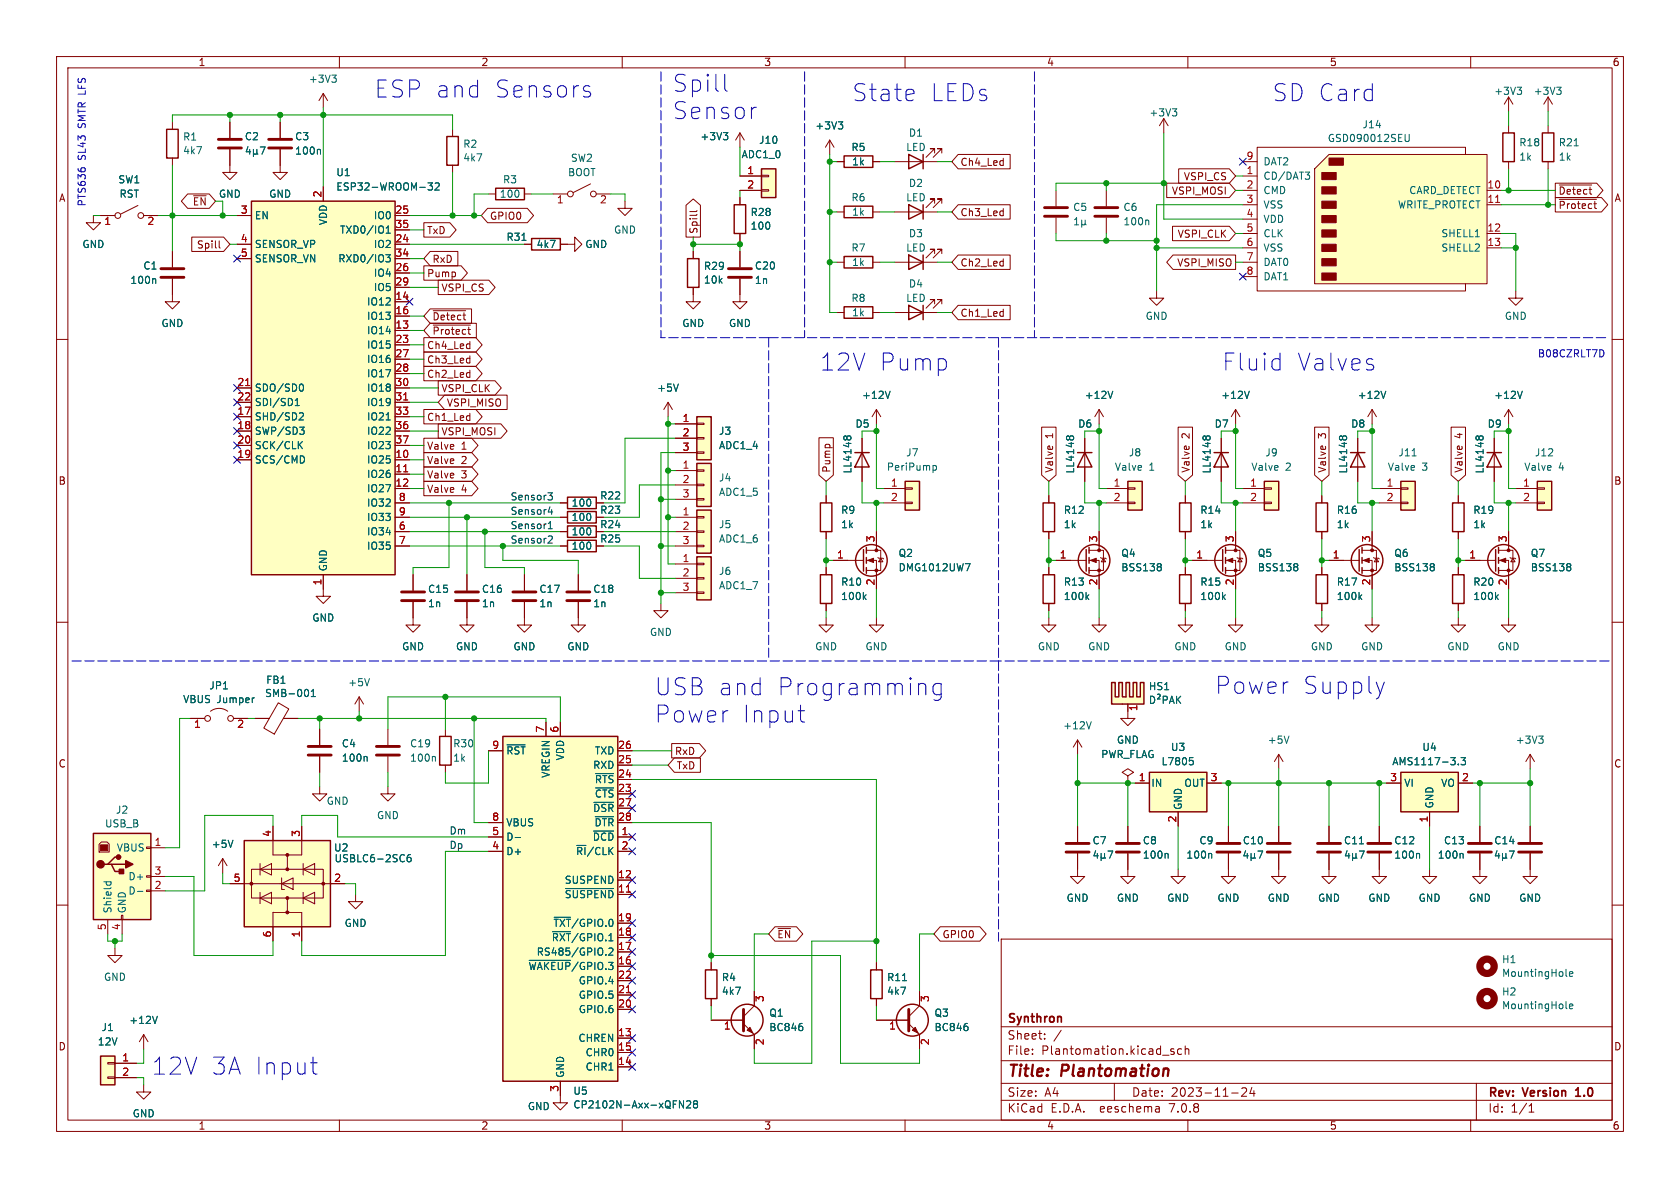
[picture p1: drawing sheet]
<svg xmlns="http://www.w3.org/2000/svg" width="297mm" height="210mm" viewBox="0 0 297 210" stroke-linecap="round" stroke-linejoin="round" font-family="sans-serif">
<defs><g id="words">
<g font-size="4.2" fill="#0000c2">
<text x="66" y="17.5">ESP and</text>
<text x="87" y="17.5">Sensors</text>
<text x="118.7" y="16.5">Spill</text>
<text x="118.7" y="21.3">Sensor</text>
<text x="150.5" y="18.2">State</text>
<text x="164.2" y="18.2">LEDs</text>
<text x="224.8" y="18.2">SD Card</text>
<text x="144.8" y="65.8">12V</text>
<text x="155.2" y="65.8">Pump</text>
<text x="215.9" y="65.8">Fluid</text>
<text x="229" y="65.8">Valves</text>
<text x="115.6" y="123.2">USB and</text>
<text x="137" y="123.2">Programming</text>
<text x="214.6" y="122.9">Power</text>
<text x="230.1" y="122.9">Supply</text>
<text x="115.6" y="128">Power</text>
<text x="131" y="128">Input</text>
<text x="26.7" y="190.2">12V</text>
<text x="37.1" y="190.2">3A Input</text>
</g>
<g font-size="2.8" fill="#840000">
<text x="178" y="190.9">Title:</text>
<text x="187.7" y="190.9">Plantomation</text>
</g>
<g font-size="2.1" fill="#840000">
<text x="178" y="184">Sheet:</text>
<text x="178" y="181.2">Synthron</text>
<text x="178" y="186.7">File:</text>
<text x="184.1" y="186.7">Plantomation.kicad_sch</text>
<text x="178" y="196.9">KiCad</text>
<text x="178" y="194.1">Size:</text>
<text x="184.7" y="194.1">A4</text>
<text x="185.7" y="196.9">E.D.A.</text>
<text x="194.6" y="196.9">eeschema</text>
<text x="200" y="194.1">Date:</text>
<text x="207" y="196.9">7.0.8</text>
<text x="207" y="194.1">2023-11-24</text>
<text x="263" y="194.3">Rev:</text>
<text x="263" y="196.9">Id:</text>
<text x="267.1" y="196.9">1/1</text>
<text x="269.4" y="194.3">Version</text>
<text x="279.3" y="194.3">1.0</text>
</g>
<g font-size="1.8" fill="#840000">
<text x="35" y="11.9">1</text>
<text x="85" y="11.9">2</text>
<text x="135" y="11.9">3</text>
<text x="185" y="11.9">4</text>
<text x="235" y="11.9">5</text>
<text x="285" y="11.9">6</text>
<text x="169.7" y="29.5">Ch4_Led</text>
<text x="10.3" y="35.9">A</text>
<text x="207.1" y="34.6">VSPI_MOSI</text>
<text x="209.2" y="32.1">VSPI_CS</text>
<text x="275.4" y="34.6">~{Detect}</text>
<text x="285.3" y="35.9">A</text>
<text x="34" y="36.5">~{EN}</text>
<text x="75.4" y="41.6">TxD</text>
<text x="86.5" y="39.1">GPIO0</text>
<text x="123.5" y="41.4" transform="rotate(-90 123.5 41.4)">Spill</text>
<text x="169.7" y="38.4">Ch3_Led</text>
<text x="275.4" y="37.1">~{Protect}</text>
<text x="34.7" y="44.1">Spill</text>
<text x="76.4" y="46.7">RxD</text>
<text x="169.7" y="47.3">Ch2_Led</text>
<text x="208" y="47.3">VSPI_MISO</text>
<text x="208.1" y="42.2">VSPI_CLK</text>
<text x="75.4" y="49.2">Pump</text>
<text x="77.9" y="51.8">VSPI_CS</text>
<text x="76.4" y="56.8">~{Detect}</text>
<text x="76.4" y="59.4">~{Protect}</text>
<text x="169.7" y="56.2">Ch1_Led</text>
<text x="75.4" y="61.9">Ch4_Led</text>
<text x="75.4" y="64.5">Ch3_Led</text>
<text x="75.4" y="67">Ch2_Led</text>
<text x="77.9" y="69.5">VSPI_CLK</text>
<text x="75.4" y="74.6">Ch1_Led</text>
<text x="77.9" y="77.2">VSPI_MOSI</text>
<text x="78.9" y="72.1">VSPI_MISO</text>
<text x="186.4" y="77.5" transform="rotate(-90 186.4 77.5)">1</text>
<text x="210.5" y="77.5" transform="rotate(-90 210.5 77.5)">2</text>
<text x="234.6" y="77.5" transform="rotate(-90 234.6 77.5)">3</text>
<text x="258.8" y="77.5" transform="rotate(-90 258.8 77.5)">4</text>
<text x="75.4" y="79.7">Valve</text>
<text x="75.4" y="82.2">Valve</text>
<text x="81.5" y="79.7">1</text>
<text x="81.5" y="82.2">2</text>
<text x="147" y="83.7" transform="rotate(-90 147 83.7)">Pump</text>
<text x="186.4" y="83.7" transform="rotate(-90 186.4 83.7)">Valve</text>
<text x="210.5" y="83.7" transform="rotate(-90 210.5 83.7)">Valve</text>
<text x="234.6" y="83.7" transform="rotate(-90 234.6 83.7)">Valve</text>
<text x="258.8" y="83.7" transform="rotate(-90 258.8 83.7)">Valve</text>
<text x="10.3" y="85.9">B</text>
<text x="75.4" y="84.8">Valve</text>
<text x="75.4" y="87.3">Valve</text>
<text x="81.5" y="84.8">3</text>
<text x="81.5" y="87.3">4</text>
<text x="285.3" y="85.9">B</text>
<text x="10.3" y="135.9">C</text>
<text x="119.2" y="133.7">RxD</text>
<text x="119.5" y="136.2">TxD</text>
<text x="285.3" y="135.9">C</text>
<text x="137.3" y="166.1">~{EN}</text>
<text x="166.5" y="166.1">GPIO0</text>
<text x="10.3" y="185.9">D</text>
<text x="285.3" y="185.9">D</text>
<text x="35" y="199.9">1</text>
<text x="85" y="199.9">2</text>
<text x="135" y="199.9">3</text>
<text x="185" y="199.9">4</text>
<text x="235" y="199.9">5</text>
<text x="285" y="199.9">6</text>
</g>
<g font-size="1.8" fill="#006464">
<text x="54.5" y="14.8">+3V3</text>
<text x="264.1" y="17">+3V3</text>
<text x="271" y="17">+3V3</text>
<text x="144" y="23.1">+3V3</text>
<text x="203.1" y="20.8">+3V3</text>
<text x="240.8" y="22.9">J14</text>
<text x="32.3" y="25.1">R1</text>
<text x="32.3" y="27.5">4k7</text>
<text x="43.2" y="25">C2</text>
<text x="52.1" y="25">C3</text>
<text x="52.1" y="27.5">100n</text>
<text x="81.8" y="26.3">R2</text>
<text x="81.8" y="28.7">4k7</text>
<text x="100.8" y="28.8">SW2</text>
<text x="123.7" y="25">+3V3</text>
<text x="131" y="28.2">ADC1_0</text>
<text x="134.1" y="25.6">J10</text>
<text x="150.4" y="26.9">R5</text>
<text x="150.5" y="29.4">1k</text>
<text x="160.1" y="26.9">LED</text>
<text x="160.6" y="24.4">D1</text>
<text x="223.3" y="29.4">DAT2</text>
<text x="234.6" y="25.3">GSD090012SEU</text>
<text x="268.5" y="26.1">R18</text>
<text x="268.5" y="28.6">1k</text>
<text x="275.5" y="26.1">R21</text>
<text x="275.5" y="28.6">1k</text>
<text x="20.8" y="32.6">SW1</text>
<text x="21" y="35.2">RST</text>
<text x="38.6" y="35.2">GND</text>
<text x="47.5" y="35.2">GND</text>
<text x="59.4" y="31.3">U1</text>
<text x="59.4" y="33.9">ESP32-WROOM-32</text>
<text x="88.3" y="35.2">100</text>
<text x="88.8" y="32.6">R3</text>
<text x="100.3" y="31.3">BOOT</text>
<text x="150.4" y="35.8">R6</text>
<text x="160.1" y="35.8">LED</text>
<text x="160.6" y="33.2">D2</text>
<text x="223.3" y="32">CD/DAT3</text>
<text x="223.3" y="34.5">CMD</text>
<text x="249" y="34.5">CARD_DETECT</text>
<text x="45" y="39">EN</text>
<text x="58" y="39.9" transform="rotate(-90 58 39.9)">VDD</text>
<text x="60" y="41.5">TXD0/IO1</text>
<text x="66" y="39">IO0</text>
<text x="108.5" y="41.5">GND</text>
<text x="132.6" y="40.8">100</text>
<text x="132.6" y="38.4">R28</text>
<text x="150.5" y="38.3">1k</text>
<text x="189.6" y="37.5">C5</text>
<text x="198.5" y="37.5">C6</text>
<text x="198.5" y="40">100n</text>
<text x="223.3" y="37.1">VSS</text>
<text x="223.3" y="39.6">VDD</text>
<text x="247" y="37.1">WRITE_PROTECT</text>
<text x="14.5" y="44">GND</text>
<text x="25.2" y="47.9">C1</text>
<text x="45" y="44">SENSOR_VP</text>
<text x="45" y="46.6">SENSOR_VN</text>
<text x="59.7" y="46.6">RXD0/IO3</text>
<text x="66" y="44">IO2</text>
<text x="89.4" y="42.8">R31</text>
<text x="94.8" y="44">4k7</text>
<text x="103.4" y="44">GND</text>
<text x="124.3" y="47.9">R29</text>
<text x="133.4" y="47.9">C20</text>
<text x="150.4" y="44.7">R7</text>
<text x="150.5" y="47.2">1k</text>
<text x="160.1" y="44.7">LED</text>
<text x="160.6" y="42.1">D3</text>
<text x="223.3" y="42.1">CLK</text>
<text x="223.3" y="44.7">VSS</text>
<text x="223.3" y="47.2">DAT0</text>
<text x="254.7" y="42.1">SHELL1</text>
<text x="254.7" y="44.7">SHELL2</text>
<text x="22.9" y="50.4">100n</text>
<text x="66" y="49.1">IO4</text>
<text x="66" y="51.7">IO5</text>
<text x="124.3" y="50.3">10k</text>
<text x="133.4" y="50.4">1n</text>
<text x="150.4" y="53.6">R8</text>
<text x="160.1" y="53.6">LED</text>
<text x="160.6" y="51">D4</text>
<text x="223.3" y="49.8">DAT1</text>
<text x="28.4" y="58">GND</text>
<text x="64.8" y="59.3">IO14</text>
<text x="64.8" y="54.2">IO12</text>
<text x="64.8" y="56.7">IO13</text>
<text x="120.5" y="58">GND</text>
<text x="128.8" y="58">GND</text>
<text x="150.5" y="56.1">1k</text>
<text x="202.4" y="56.7">GND</text>
<text x="265.9" y="56.7">GND</text>
<text x="64.8" y="61.8">IO15</text>
<text x="64.8" y="64.4">IO16</text>
<text x="45" y="69.4">SDO/SD0</text>
<text x="45" y="72">SDI/SD1</text>
<text x="64.8" y="66.9">IO17</text>
<text x="64.8" y="69.4">IO18</text>
<text x="64.8" y="72">IO19</text>
<text x="116.1" y="69.4">+5V</text>
<text x="152.3" y="70.7">+12V</text>
<text x="191.7" y="70.7">+12V</text>
<text x="215.8" y="70.7">+12V</text>
<text x="239.9" y="70.7">+12V</text>
<text x="264.1" y="70.7">+12V</text>
<text x="45" y="74.5">SHD/SD2</text>
<text x="45" y="77.1">SWP/SD3</text>
<text x="64.8" y="74.5">IO21</text>
<text x="64.8" y="77.1">IO22</text>
<text x="127" y="77.1">J3</text>
<text x="151.1" y="75.8">D5</text>
<text x="190.5" y="75.8">D6</text>
<text x="214.6" y="75.8">D7</text>
<text x="238.8" y="75.8">D8</text>
<text x="262.9" y="75.8">D9</text>
<text x="45" y="82.1">SCS/CMD</text>
<text x="45" y="79.6">SCK/CLK</text>
<text x="64.8" y="82.1">IO25</text>
<text x="64.8" y="79.6">IO23</text>
<text x="127" y="79.6">ADC1_4</text>
<text x="150.7" y="83.8" transform="rotate(-90 150.7 83.8)">LL4148</text>
<text x="156.7" y="83.4">PeriPump</text>
<text x="160.1" y="80.9">J7</text>
<text x="190.1" y="83.8" transform="rotate(-90 190.1 83.8)">LL4148</text>
<text x="197" y="83.4">Valve</text>
<text x="199.5" y="80.9">J8</text>
<text x="203.1" y="83.4">1</text>
<text x="214.2" y="83.8" transform="rotate(-90 214.2 83.8)">LL4148</text>
<text x="221.1" y="83.4">Valve</text>
<text x="223.6" y="80.9">J9</text>
<text x="227.2" y="83.4">2</text>
<text x="238.4" y="83.8" transform="rotate(-90 238.4 83.8)">LL4148</text>
<text x="245.3" y="83.4">Valve</text>
<text x="247.1" y="80.9">J11</text>
<text x="251.4" y="83.4">3</text>
<text x="262.5" y="83.8" transform="rotate(-90 262.5 83.8)">LL4148</text>
<text x="269.4" y="83.4">Valve</text>
<text x="271.3" y="80.9">J12</text>
<text x="275.5" y="83.4">4</text>
<text x="64.8" y="84.7">IO26</text>
<text x="64.8" y="87.2">IO27</text>
<text x="64.8" y="89.8">IO32</text>
<text x="101" y="89.8">100</text>
<text x="106" y="88.5">R22</text>
<text x="127" y="85.3">J4</text>
<text x="127" y="87.9">ADC1_5</text>
<text x="64.8" y="94.8">IO34</text>
<text x="64.8" y="92.3">IO33</text>
<text x="101" y="94.8">100</text>
<text x="101" y="92.3">100</text>
<text x="106" y="93.6">R24</text>
<text x="106" y="91">R23</text>
<text x="127" y="93.6">J5</text>
<text x="148.6" y="91">R9</text>
<text x="148.6" y="93.6">1k</text>
<text x="188" y="91">R12</text>
<text x="188" y="93.6">1k</text>
<text x="212.1" y="91">R14</text>
<text x="212.1" y="93.6">1k</text>
<text x="236.2" y="91">R16</text>
<text x="236.2" y="93.6">1k</text>
<text x="260.4" y="91">R19</text>
<text x="260.4" y="93.6">1k</text>
<text x="58" y="101.1" transform="rotate(-90 58 101.1)">GND</text>
<text x="64.8" y="97.4">IO35</text>
<text x="101" y="97.4">100</text>
<text x="106" y="96.1">R25</text>
<text x="127" y="101.8">J6</text>
<text x="127" y="96.1">ADC1_6</text>
<text x="158.8" y="98.7">Q2</text>
<text x="158.8" y="101.2">DMG1012UW7</text>
<text x="198.1" y="101.2">BSS138</text>
<text x="198.1" y="98.7">Q4</text>
<text x="222.3" y="101.2">BSS138</text>
<text x="222.3" y="98.7">Q5</text>
<text x="246.4" y="101.2">BSS138</text>
<text x="246.4" y="98.7">Q6</text>
<text x="270.5" y="98.7">Q7</text>
<text x="270.5" y="101.2">BSS138</text>
<text x="75.6" y="107.5">1n</text>
<text x="75.6" y="105">C15</text>
<text x="85.1" y="107.5">1n</text>
<text x="85.1" y="105">C16</text>
<text x="95.3" y="107.5">1n</text>
<text x="95.3" y="105">C17</text>
<text x="104.8" y="107.5">1n</text>
<text x="104.8" y="105">C18</text>
<text x="127" y="104.4">ADC1_7</text>
<text x="148.6" y="103.7">R10</text>
<text x="148.6" y="106.3">100k</text>
<text x="188" y="103.7">R13</text>
<text x="188" y="106.3">100k</text>
<text x="212.1" y="103.7">R15</text>
<text x="212.1" y="106.3">100k</text>
<text x="236.2" y="103.7">R17</text>
<text x="236.2" y="106.3">100k</text>
<text x="260.4" y="103.7">R20</text>
<text x="260.4" y="106.3">100k</text>
<text x="55.1" y="110.1">GND</text>
<text x="114.8" y="112.6">GND</text>
<text x="71" y="115.2">GND</text>
<text x="80.5" y="115.2">GND</text>
<text x="90.7" y="115.2">GND</text>
<text x="100.2" y="115.2">GND</text>
<text x="144" y="115.2">GND</text>
<text x="152.9" y="115.2">GND</text>
<text x="183.4" y="115.2">GND</text>
<text x="192.3" y="115.2">GND</text>
<text x="207.5" y="115.2">GND</text>
<text x="216.4" y="115.2">GND</text>
<text x="231.6" y="115.2">GND</text>
<text x="240.5" y="115.2">GND</text>
<text x="255.8" y="115.2">GND</text>
<text x="264.7" y="115.2">GND</text>
<text x="32.3" y="124.5">VBUS</text>
<text x="36.9" y="122.1">JP1</text>
<text x="38.4" y="124.5">Jumper</text>
<text x="46.8" y="123.4">SMB-001</text>
<text x="47" y="121.1">FB1</text>
<text x="61.5" y="121.5">+5V</text>
<text x="203" y="122.2">HS1</text>
<text x="187.9" y="129.1">+12V</text>
<text x="197.4" y="131.7">GND</text>
<text x="224" y="131.7">+5V</text>
<text x="267.9" y="131.7">+3V3</text>
<text x="60.3" y="132.3">C4</text>
<text x="60.3" y="134.8">100n</text>
<text x="72.4" y="134.8">100n</text>
<text x="72.4" y="132.3">C19</text>
<text x="80" y="132.3">R30</text>
<text x="80" y="134.8">1k</text>
<text x="89.4" y="133.6">~{RST}</text>
<text x="97.4" y="137.6" transform="rotate(-90 97.4 137.6)">VREGIN</text>
<text x="99.9" y="134.5" transform="rotate(-90 99.9 134.5)">VDD</text>
<text x="104.8" y="136.1">RXD</text>
<text x="105.1" y="133.6">TXD</text>
<text x="194.6" y="134.2">PWR_FLAG</text>
<text x="205.2" y="135.5">L7805</text>
<text x="206.9" y="132.9">U3</text>
<text x="246" y="135.5">AMS1117-3.3</text>
<text x="251.4" y="132.9">U4</text>
<text x="57.7" y="142.5">GND</text>
<text x="104.8" y="143.7">~{DSR}</text>
<text x="105.1" y="141.2">~{CTS}</text>
<text x="105.1" y="138.7">~{RTS}</text>
<text x="203.5" y="139.3">IN</text>
<text x="209.1" y="143.3" transform="rotate(-90 209.1 143.3)">GND</text>
<text x="209.3" y="139.3">OUT</text>
<text x="248.2" y="139.3">VI</text>
<text x="253.6" y="143" transform="rotate(-90 253.6 143)">GND</text>
<text x="254.7" y="139.3">VO</text>
<text x="18.5" y="146.5">USB_B</text>
<text x="20.4" y="144">J2</text>
<text x="66.5" y="145">GND</text>
<text x="89.4" y="148.8">D-</text>
<text x="89.4" y="146.3">VBUS</text>
<text x="104.7" y="148.8">~{DCD}</text>
<text x="105" y="146.3">~{DTR}</text>
<text x="193" y="149.5">C7</text>
<text x="201.9" y="149.5">C8</text>
<text x="211.9" y="149.5">C9</text>
<text x="219.6" y="149.5">C10</text>
<text x="237.5" y="149.5">C11</text>
<text x="246.4" y="149.5">C12</text>
<text x="255.2" y="149.5">C13</text>
<text x="264.1" y="149.5">C14</text>
<text x="20.6" y="150.7">VBUS</text>
<text x="22.6" y="155.8">D+</text>
<text x="37.3" y="150.1">+5V</text>
<text x="59" y="150.7">U2</text>
<text x="59" y="152.6">USBLC6-2SC6</text>
<text x="89.4" y="151.4">D+</text>
<text x="101.7" y="151.4">~{RI}/CLK</text>
<text x="201.9" y="152">100n</text>
<text x="209.6" y="152">100n</text>
<text x="246.4" y="152">100n</text>
<text x="254.1" y="152">100n</text>
<text x="19.9" y="161.5" transform="rotate(-90 19.9 161.5)">Shield</text>
<text x="22.5" y="161.5" transform="rotate(-90 22.5 161.5)">GND</text>
<text x="22.6" y="158.3">D-</text>
<text x="99.7" y="159">~{SUSPEND}</text>
<text x="99.7" y="156.4">SUSPEND</text>
<text x="188.5" y="159.6">GND</text>
<text x="197.4" y="159.6">GND</text>
<text x="206.2" y="159.6">GND</text>
<text x="215.1" y="159.6">GND</text>
<text x="224" y="159.6">GND</text>
<text x="232.9" y="159.6">GND</text>
<text x="241.8" y="159.6">GND</text>
<text x="250.7" y="159.6">GND</text>
<text x="259.6" y="159.6">GND</text>
<text x="268.5" y="159.6">GND</text>
<text x="60.8" y="164.1">GND</text>
<text x="97.4" y="166.6">~{RXT}/GPIO.1</text>
<text x="97.7" y="164.1">~{TXT}/GPIO.0</text>
<text x="18.3" y="173.6">GND</text>
<text x="93.3" y="171.7">~{WAKEUP}/GPIO.3</text>
<text x="94.8" y="169.1">RS485/GPIO.2</text>
<text x="127.5" y="173.6">R4</text>
<text x="156.7" y="173.6">R11</text>
<text x="265.4" y="170.5">H1</text>
<text x="265.4" y="172.9">MountingHole</text>
<text x="102.2" y="179.3">GPIO.6</text>
<text x="102.2" y="176.8">GPIO.5</text>
<text x="102.2" y="174.2">GPIO.4</text>
<text x="127.5" y="176.1">4k7</text>
<text x="135.9" y="179.9">Q1</text>
<text x="156.7" y="176.1">4k7</text>
<text x="165.1" y="179.9">Q3</text>
<text x="265.4" y="176.2">H2</text>
<text x="265.4" y="178.6">MountingHole</text>
<text x="17.2" y="185">12V</text>
<text x="17.9" y="182.5">J1</text>
<text x="22.8" y="181.2">+12V</text>
<text x="102.2" y="184.4">CHREN</text>
<text x="135.9" y="182.5">BC846</text>
<text x="165.1" y="182.5">BC846</text>
<text x="99.9" y="190.6" transform="rotate(-90 99.9 190.6)">GND</text>
<text x="103.4" y="189.5">CHR1</text>
<text x="103.4" y="186.9">CHR0</text>
<text x="23.4" y="197.7">GND</text>
<text x="93.2" y="196.4">GND</text>
<text x="101.3" y="193.7">U5</text>
<text x="101.3" y="196.1">CP2102N-Axx-xQFN28</text>
</g>
<g font-size="1.8" fill="#0000c2">
<text x="15.2" y="22.5" transform="rotate(-90 15.2 22.5)">SMTR LFS</text>
<text x="15.2" y="28.3" transform="rotate(-90 15.2 28.3)">SL43</text>
<text x="15.2" y="36.6" transform="rotate(-90 15.2 36.6)">PTS636</text>
<text x="271.8" y="63.3">B08CZRLT7D</text>
</g>
<g font-size="1.8" fill="#a90000">
<text x="220.3" y="28.3">9</text>
<text x="56.9" y="35" transform="rotate(-90 56.9 35)">2</text>
<text x="132" y="30.9">1</text>
<text x="132" y="33.4">2</text>
<text x="220.3" y="30.9">1</text>
<text x="220.3" y="33.4">2</text>
<text x="220.3" y="35.9">3</text>
<text x="262.8" y="33.4">10</text>
<text x="262.8" y="35.9">11</text>
<text x="18.3" y="40.1">1</text>
<text x="26" y="40.1">2</text>
<text x="42.5" y="37.8">3</text>
<text x="69.8" y="37.8">25</text>
<text x="69.8" y="40.4">35</text>
<text x="98.4" y="36.3">1</text>
<text x="106" y="36.3">2</text>
<text x="220.3" y="38.5">4</text>
<text x="220.3" y="41">5</text>
<text x="262.8" y="41">12</text>
<text x="42.5" y="42.9">4</text>
<text x="42.5" y="45.5">5</text>
<text x="69.8" y="42.9">24</text>
<text x="69.8" y="45.5">34</text>
<text x="220.3" y="43.6">6</text>
<text x="220.3" y="46.1">7</text>
<text x="262.8" y="43.6">13</text>
<text x="69.8" y="53.1">14</text>
<text x="69.8" y="48">26</text>
<text x="69.8" y="50.5">29</text>
<text x="220.3" y="48.6">8</text>
<text x="69.8" y="58.2">13</text>
<text x="69.8" y="55.6">16</text>
<text x="69.8" y="60.7">23</text>
<text x="69.8" y="63.2">27</text>
<text x="69.8" y="65.8">28</text>
<text x="41.9" y="68.3">21</text>
<text x="41.9" y="70.9">22</text>
<text x="69.8" y="68.3">30</text>
<text x="69.8" y="70.9">31</text>
<text x="41.9" y="73.4">17</text>
<text x="41.9" y="75.9">18</text>
<text x="69.8" y="73.4">33</text>
<text x="69.8" y="75.9">36</text>
<text x="120.6" y="74.7">1</text>
<text x="120.6" y="77.2">2</text>
<text x="41.9" y="81">19</text>
<text x="41.9" y="78.5">20</text>
<text x="69.8" y="81">10</text>
<text x="69.8" y="83.6">11</text>
<text x="69.8" y="78.5">37</text>
<text x="120.6" y="79.8">3</text>
<text x="120.6" y="82.9">1</text>
<text x="69.8" y="86.1">12</text>
<text x="70.4" y="88.6">8</text>
<text x="120.6" y="85.5">2</text>
<text x="120.6" y="88">3</text>
<text x="157.4" y="86.1">1</text>
<text x="157.4" y="88.6">2</text>
<text x="196.8" y="86.1">1</text>
<text x="196.8" y="88.6">2</text>
<text x="220.9" y="86.1">1</text>
<text x="220.9" y="88.6">2</text>
<text x="245" y="86.1">1</text>
<text x="245" y="88.6">2</text>
<text x="269.2" y="86.1">1</text>
<text x="269.2" y="88.6">2</text>
<text x="70.4" y="93.7">6</text>
<text x="70.4" y="91.2">9</text>
<text x="120.6" y="91.2">1</text>
<text x="120.6" y="93.7">2</text>
<text x="154.7" y="96" transform="rotate(-90 154.7 96)">3</text>
<text x="194.1" y="96" transform="rotate(-90 194.1 96)">3</text>
<text x="218.2" y="96" transform="rotate(-90 218.2 96)">3</text>
<text x="242.3" y="96" transform="rotate(-90 242.3 96)">3</text>
<text x="266.4" y="96" transform="rotate(-90 266.4 96)">3</text>
<text x="70.4" y="96.3">7</text>
<text x="120.6" y="99.4">1</text>
<text x="120.6" y="102">2</text>
<text x="120.6" y="96.3">3</text>
<text x="147.9" y="98.8">1</text>
<text x="187.3" y="98.8">1</text>
<text x="211.4" y="98.8">1</text>
<text x="235.5" y="98.8">1</text>
<text x="259.6" y="98.8">1</text>
<text x="56.9" y="103.6" transform="rotate(-90 56.9 103.6)">1</text>
<text x="120.6" y="104.5">3</text>
<text x="154.7" y="103.6" transform="rotate(-90 154.7 103.6)">2</text>
<text x="194.1" y="103.6" transform="rotate(-90 194.1 103.6)">2</text>
<text x="218.2" y="103.6" transform="rotate(-90 218.2 103.6)">2</text>
<text x="242.3" y="103.6" transform="rotate(-90 242.3 103.6)">2</text>
<text x="266.4" y="103.6" transform="rotate(-90 266.4 103.6)">2</text>
<text x="201.4" y="125.8" transform="rotate(-90 201.4 125.8)">1</text>
<text x="34.2" y="129">1</text>
<text x="41.8" y="129">2</text>
<text x="96.3" y="129.6" transform="rotate(-90 96.3 129.6)">7</text>
<text x="98.8" y="129.6" transform="rotate(-90 98.8 129.6)">6</text>
<text x="86.9" y="132.5">9</text>
<text x="109.2" y="137.5">24</text>
<text x="109.2" y="135">25</text>
<text x="109.2" y="132.5">26</text>
<text x="109.2" y="140.1">23</text>
<text x="109.2" y="142.6">27</text>
<text x="201.2" y="138.2">1</text>
<text x="213.9" y="138.2">3</text>
<text x="245.7" y="138.2">3</text>
<text x="258.4" y="138.2">2</text>
<text x="27.2" y="149.6">1</text>
<text x="48" y="148" transform="rotate(-90 48 148)">4</text>
<text x="53.1" y="148" transform="rotate(-90 53.1 148)">3</text>
<text x="86.9" y="147.7">5</text>
<text x="86.9" y="145.2">8</text>
<text x="109.2" y="145.2">28</text>
<text x="109.8" y="147.7">1</text>
<text x="208" y="145.5" transform="rotate(-90 208 145.5)">2</text>
<text x="252.5" y="145.5" transform="rotate(-90 252.5 145.5)">1</text>
<text x="27.2" y="154.7">3</text>
<text x="41.2" y="156">5</text>
<text x="59" y="156">2</text>
<text x="86.9" y="150.2">4</text>
<text x="109.2" y="155.3">12</text>
<text x="109.8" y="150.2">2</text>
<text x="27.2" y="157.2">2</text>
<text x="109.2" y="157.9">11</text>
<text x="18.8" y="164.5" transform="rotate(-90 18.8 164.5)">5</text>
<text x="21.3" y="164.5" transform="rotate(-90 21.3 164.5)">4</text>
<text x="48" y="165.8" transform="rotate(-90 48 165.8)">6</text>
<text x="53.1" y="165.8" transform="rotate(-90 53.1 165.8)">1</text>
<text x="109.2" y="165.5">18</text>
<text x="109.2" y="162.9">19</text>
<text x="109.2" y="170.6">16</text>
<text x="109.2" y="168">17</text>
<text x="109.2" y="173.1">22</text>
<text x="109.2" y="178.2">20</text>
<text x="109.2" y="175.6">21</text>
<text x="135.3" y="177.2" transform="rotate(-90 135.3 177.2)">3</text>
<text x="164.5" y="177.2" transform="rotate(-90 164.5 177.2)">3</text>
<text x="109.2" y="183.3">13</text>
<text x="109.2" y="185.8">15</text>
<text x="127.9" y="182.3">1</text>
<text x="135.3" y="184.9" transform="rotate(-90 135.3 184.9)">2</text>
<text x="157.1" y="182.3">1</text>
<text x="164.5" y="184.9" transform="rotate(-90 164.5 184.9)">2</text>
<text x="21.5" y="187.7">1</text>
<text x="21.5" y="190.2">2</text>
<text x="109.2" y="188.3">14</text>
<text x="98.8" y="193.1" transform="rotate(-90 98.8 193.1)">3</text>
</g>
<g font-size="1.8" fill="#0f0f0f">
<text x="90.2" y="88.6">Sensor3</text>
<text x="90.2" y="93.6">Sensor1</text>
<text x="90.2" y="91.1">Sensor4</text>
<text x="90.2" y="96.2">Sensor2</text>
<text x="79.4" y="147.6">Dm</text>
<text x="79.4" y="150.1">Dp</text>
</g>
</g></defs>
<g fill="none" stroke="#840000" stroke-width=".18">
<path d="M10 10h277v190h-277zM12 12h273v186h-273zM60 10v2M110 10v2M160 10v2M210 10v2M260 10v2M10 60h2M285 60h2M118.1 71.1l-.8 1.3M118.1 71.1v2.6M118.1 71.1l.8 1.3"/>
<path d="M119.4 74.9h3.8M119.4 77.5h3.8M123.2 79.9h1.3v.2h-1.3zM123.2 77.3h1.3v.3h-1.3zM123.2 74.8h1.3v.3h-1.3zM194.3 72.4l-.8 1.3M194.3 72.4v2.5M194.3 72.4l.8 1.3M215.9 77.5v7.6M119.4 80h3.8M119.4 99.7h3.8M119.4 91.4h3.8"/>
<path d="M119.4 94h3.8M119.4 96.5h3.8M119.4 83.2h3.8M119.4 85.7h3.8M119.4 88.3h3.8M123.2 99.6h1.3v.2h-1.3zM123.2 96.4h1.3v.2h-1.3zM123.2 93.9h1.3v.2h-1.3zM123.2 91.3h1.3v.3h-1.3zM123.2 88.1h1.3v.3h-1.3zM123.2 85.6h1.3v.3h-1.3zM123.2 83.1h1.3v.2h-1.3z"/>
<path d="M146 87.6v1.3M146 94v1.3M233.7 87.6v1.3M233.7 94v1.3M234.9 99.1h5.4M240.8 99.1h1.8v5M240.8 97.3h2.5v3.5h-2.5M242.6 94v3.3M242.8 98.6l.2 .1h.7l.1 .1M243.3 98.7l.4 .6h-.7zM10 110h2M116.8 106.7v1.3h1.3l-1.3 1.2-1.2-1.2h1.2"/>
<path d="M119.4 102.2h3.8M119.4 104.8h3.8M123.2 104.6h1.3v.3h-1.3zM123.2 102.1h1.3v.3h-1.3zM146 109.2v1.3h1.3l-1.3 1.3-1.2-1.3h1.2M146 100.3v1.3M146 106.7v1.3M185.4 109.2v1.3h1.3l-1.3 1.3-1.3-1.3h1.3M194.3 109.2v1.3h1.3l-1.3 1.3-1.3-1.3h1.3M209.5 109.2v1.3h1.3l-1.3 1.3-1.2-1.3h1.2M285 110h2M33.7 127h2.5"/>
<path d="M37.2 125.7a2.54 2.54 0 0 1 3.1 0M41.3 127h2.5M45.1 127h2.5M49.2 124.2l1.9 1.1-2.6 4.5-1.9-1.1zM50.1 127h2.6M56.5 128.9v2.8M56.5 133.7v2.8M63.5 123.2l-.8 1.3M63.5 123.2v2.5M63.5 123.2l.8 1.3M68.6 128.9v2.8M68.6 133.7v2.8"/>
<path d="M78.7 128.9v1.3M78.7 135.3v1.2M86.4 132.7h2.5M96.5 127.6v2.6M99.1 127.6v2.6M109.2 137.8h2.6M109.2 135.3h2.6M109.2 132.7h2.6M190.5 130.8l-.8 1.3M190.5 130.8v2.6M190.5 130.8l.8 1.3M199.4 125.7v1.3h1.3l-1.3 1.3-1.3-1.3h1.3"/>
<path d="M10 160h2M86.4 148h2.5M86.4 150.5h2.5M86.4 145.4h2.5M109.2 148h2.6M109.2 158.1h2.6M109.2 155.6h2.6M109.2 150.5h2.6M109.2 140.3h2.6M109.2 142.9h2.6M109.2 145.4h2.6M285 160h2"/>
<path d="M109.2 170.8h2.6M109.2 168.3h2.6M109.2 165.7h2.6M109.2 163.2h2.6M109.2 178.4h2.6M109.2 175.9h2.6M109.2 173.4h2.6M177 166h108v32h-108zM60 198v2M99.1 191.1v3.8h1.2l-1.2 1.3-1.3-1.3h1.3M109.2 183.5h2.6M109.2 188.6h2.6"/>
<path d="M109.2 186.1h2.6M110 198v2M160 198v2M177 194.5h108M177 191.5h108M177 187.5h108M177 181.5h108M182.5 186.3v.1M182.5 185.5v.1M184.7 183.6v.1M184.7 182.8v.1M187.6 182.1l-1.3 2"/>
<path d="M197 191.5v3M204.9 195.7l.1 .9M205 196.5l-.2 .1M205 196h-.2M207.5 185.5l-.3-.1-.2 .2v.2l.5 .2v.3h-.5M208.9 185.5l-.4-.1-.3 .3v.4l.1 .2h.6M209.5 185.5l.2-.1 .4 .1 .1 .9M209.5 184.9v1.5M210 198v2M217.7 193.2h1.2M219.5 192.4l.6-.1 .2 .1 .1 .3-.9 1.1h.9M221.3 192.2l-.3 1.1h.9"/>
<path d="M221.7 192.8v1M260 198v2M261 191.5v6.5M270.3 196.6h.9M270.3 195.5l.4-.4v1.5"/>
<circle cx="36.7" cy="127" r=".51"/>
<circle cx="40.8" cy="127" r=".51"/>
</g>
<path d="M278.6 193.8h.8M278.7 192.6l-.1 .1" fill="none" stroke="#840000" stroke-width=".3"/>
<path d="M206.3 188.9l.3 .3-.2 1" fill="none" stroke="#840000" stroke-width=".4"/>
<g fill="none" stroke="#006464" stroke-width=".18">
<path d="M119.9 67.9l-.4 1.3M196.7 69.2l-.4 1.2M213.2 77.3l-.3-.2-.2 .2v.2M213.2 77.3l.3-.2h.2l.2 .1v.3M213.2 77.3v.2M253.3 99.6l.3 .3-.3 .3 .3 .2v.3l-.3 .2M65.3 120l-.4 1.2M152.8 105.5l.3 .5M153.1 105.1l-.5 .5M44.8 123.4h.2M54.4 121.9l.1 .4-.1 .8M55 123.1h.8"/>
<path d="M55 122.2l.4-.3v1.2M64.7 133.7l.2 .2v.7M76.8 133.7l.2 .2v.7M89.6 131.7h3.2M105.3 139.3h3.2M105.3 136.8h3.2M192.9 127.6l-.4 1.2M91.1 148.1h.9M100 157.1h8.5M104.9 146.9h3.6M105 141.8h3.5M105.2 144.4h3.3"/>
<path d="M93.6 169.8h7.3M97.7 164.7h3.2M98 162.2h2.9M107.1 168.7v.2M107.6 167.7l.5-.1 .3 .3-.8 1h.8M120.1 194.6l.7 1.3v-1.3M121.4 194.7l.5-.1 .2 .4-.8 .9h.8M122.8 195.1l-.2-.2 .2-.3h.3l.2 .2-.2 .3M122.8 195.1l-.2 .3 .1 .3 .1 .2 .4-.1 .1-.2v-.3l-.2-.2M122.8 195.1h.3"/>
</g>
<g fill="none" stroke="#840000" stroke-width=".25">
<path d="M123.2 73.7h2.5v7.6h-2.5zM123.2 98.4h2.5v7.6h-2.5zM123.2 90.2h2.5v7.6h-2.5zM123.2 81.9h2.5v7.6h-2.5zM145 88.9h2.1v5.1h-2.1zM214.6 80h2.6M215.9 80l1.3 2.6h-2.6zM232.7 88.9h2v5.1h-2zM240.3 97.2v3.8M240.8 96.8v1M240.8 98.6v1M145 101.6h2.1v5.1h-2.1z"/>
<path d="M240.8 100.3v1M77.7 130.2h2.1v5.1h-2.1zM88.9 130.2h20.3v60.9h-20.3z"/>
<circle cx="241.7" cy="99.1" r="2.79"/>
</g>
<g fill="#840000" stroke="#840000" stroke-width=".18">
<path d="M241 99.1l1.1-.4v.7z"/>
<circle cx="242.6" cy="100.8" r=".25"/>
<circle cx="242.6" cy="97.3" r=".25"/>
</g>
<g fill="#ffffc2" stroke="#ffffc2" stroke-width=".18">
<path d="M123.2 73.7h2.5v7.6h-2.5z"/>
<path d="M88.9 130.2h20.3v60.9h-20.3z"/>
<path d="M123.2 98.4h2.5v7.6h-2.5z"/>
<path d="M123.2 90.2h2.5v7.6h-2.5z"/>
<path d="M123.2 81.9h2.5v7.6h-2.5z"/>
</g>
<path d="M110.7 157.7h.8M110.7 175.5h.8" fill="none" stroke="#a90000" stroke-width=".18"/>
<path d="M54.5 133.5h4M54.5 132h4M66.5 133.5h4.1M66.5 132h4.1" fill="none" stroke="#840000" stroke-width=".51"/>
<g fill="#ffffc2">
<path d="M196.5 120.7h.7v2.5h.6v-2.5h.6v2.5h.7l-.7 1.3h-1.9z"/>
<path d="M199.1 120.7h.6v2.5h.6v-2.5h.7v2.5h.6v-2.5h.6v3.8h-3.8l.7-1.3z"/>
</g>
<g fill="none" stroke="#840000" stroke-width=".25">
<path d="M29.5 22.9h2v5h-2zM149.2 36.4h5.1v2.1h-5.1zM160.7 36.2l2.5 1.3-2.5 1.2zM163.2 36.2v2.5M149.2 54.2h5.1v2.1h-5.1zM149.2 45.3h5.1v2.1h-5.1zM160.7 45.1l2.5 1.3-2.5 1.2zM160.7 54l2.5 1.2-2.5 1.3zM163.2 45.1v2.5M163.2 54v2.5M152.7 97.2v3.8M153.2 96.8v1"/>
<path d="M153.2 98.6v1M238.8 80h2.5M240 80l1.3 2.6h-2.5zM256.8 88.9h2v5.1h-2zM262.9 80h2.5M264.2 80l1.2 2.6h-2.5zM264.4 97.2v3.8M264.9 96.8v1M264.9 98.6v1M271.8 85.1h2.5v5.1h-2.5zM153.2 100.3v1M256.8 101.6h2v5.1h-2z"/>
<path d="M264.9 100.3v1M196.5 120.7h.7v2.5h.6v-2.5h.6v2.5h.7v-2.5h.6v2.5h.6v-2.5h.7v2.5h.6v-2.5h.6v3.8h-5.7zM203.2 136.5h10.2v7h-10.2zM16.5 147.3h10.2v15.3h-10.2zM19 152.8h.7l.6 1.3h1.3M19.7 152.8h2.5M21 151.5h-.7l-1.3 1.3h-.6M43.2 148.6h15.2v15.2h-15.2zM124.7 171.5h2v5h-2zM153.9 171.5h2.1v5h-2.1zM17.8 186.7h2.5v5.1h-2.5z"/>
<circle cx="154.1" cy="99.1" r="2.79"/>
<circle cx="265.8" cy="99.1" r="2.79"/>
<circle cx="132.1" cy="180.3" r="2.82"/>
<circle cx="161.3" cy="180.3" r="2.82"/>
</g>
<g fill="none" stroke="#840000" stroke-width=".18">
<path d="M57.1 16.5l-.7 1.3M57.1 16.5v2.6M57.1 16.5l.8 1.3M17.8 38.1h2.5M24.4 36.3l-3.1 1.5M25.4 38.1h2.5M30.5 21.6v1.3M30.5 27.9v1.3M40.6 26.4v4.1h1.3l-1.3 1.3-1.2-1.3h1.2M40.6 21.6v2.8M49.5 26.4v4.1h1.3l-1.3 1.3-1.2-1.3h1.2M49.5 21.6v2.8"/>
<path d="M148 37.5h1.2M154.3 37.5h1.3M158.1 37.5h7.6M165.2 35.9v-.7h-.7h.7l-1.5 1.5M166.5 35.9v-.7h-.8h.8l-1.5 1.5M186.7 33.7v2.7M186.7 38.5v2.8M195.6 33.7v2.7M195.6 38.5v2.8M148 55.2h1.2M148 46.4h1.2M154.3 55.2h1.3"/>
<path d="M154.3 46.4h1.3M158.1 55.2h7.6M158.1 46.4h7.6M165.2 44.8v-.7h-.7h.7l-1.5 1.5M165.2 53.7v-.7h-.7h.7l-1.5 1.5M166.5 44.8v-.7h-.8h.8l-1.5 1.5M166.5 53.7v-.7h-.8h.8l-1.5 1.5M204.5 51.4v1.3h1.2l-1.2 1.3-1.3-1.3h1.3M268 51.4v1.3h1.2l-1.2 1.3-1.3-1.3h1.3M154.9 72.4v2.5M154.9 72.4l-.7 1.3M154.9 72.4l.8 1.3"/>
<path d="M240 77.5v7.6M264.2 77.5v7.6M266.7 72.4v2.5M266.7 72.4l-.8 1.3M266.7 72.4l.8 1.3M147.3 99.1h5.4M153.2 99.1h1.7v5M153.2 97.3h2.5v3.5h-2.5M154.9 94v3.3M155.2 98.6l.1 .1h.8l.1 .1M155.7 98.7l.4 .6h-.8zM257.8 87.6v1.3"/>
<path d="M257.8 94v1.3M259.1 99.1h5.3M264.9 99.1h1.8v5M264.9 97.3h2.6v3.5h-2.6M266.7 94v3.3M267 98.6l.1 .1h.7l.2 .1M267.5 98.7l.3 .6h-.7zM268 86.4h3.8M268 88.9h3.8M271.8 88.8h1.2v.2h-1.2zM271.8 86.2h1.2v.3h-1.2zM57.1 104.1v1.3h1.3l-1.3 1.3-1.2-1.3h1.2"/>
<path d="M73 106.4v4.1h1.3l-1.3 1.3-1.2-1.3h1.2M73 101.6v2.8M82.5 106.4v4.1h1.3l-1.3 1.3-1.2-1.3h1.2M82.5 101.6v2.8M92.7 109.2v1.3h1.3l-1.3 1.3-1.3-1.3h1.3M102.2 109.2v1.3h1.3l-1.3 1.3-1.2-1.3h1.2M154.9 109.2v1.3h1.3l-1.3 1.3-1.2-1.3h1.2M257.8 109.2v1.3h1.3l-1.3 1.3-1.3-1.3h1.3M257.8 100.3v1.3M257.8 106.7v1.3M266.7 109.2v1.3h1.3l-1.3 1.3-1.3-1.3h1.3M199.4 137.2l1-.7-1-.6-1 .6 1 .7v1.2"/>
<path d="M199.4 138.4h.1M199.4 124.5v1.2M200.7 138.4h2.5M213.4 138.4h2.5M226.1 133.4v2.5M226.1 133.4l-.8 1.2M226.1 133.4l.7 1.2M17.5 149.2l.4-.4h1l.4 .4v1.4h-1.8zM25.9 157.4h.8v.2h-.8zM25.9 154.8h.8v.3h-.8zM25.9 149.7h.8v.3h-.8zM26.7 149.9h2.5"/>
<path d="M26.7 157.5h2.5M26.7 154.9h2.5M39.4 151.8l-.8 1.2M39.4 151.8v2.5M39.4 151.8l.7 1.2M40.6 156.2h20.4M44.4 153.7h12.7v5.1h-12.7zM46 158.8l2-1.1v2.1zM46 153.7l2-1v2zM46 152.7v2M46 157.7v2.1M48.3 146.1v5h2.5v2.6"/>
<path d="M49.8 156.2l2-1v2zM49.8 155.2v2h.5M50.8 158.8v2.5h-2.5v5.1M53.3 146.1v5h-2.5M53.6 158.8l2-1.1v2.1zM53.6 153.7l2-1v2zM53.6 152.7v2M53.6 157.7v2.1M62.9 158.1v1.3h1.2l-1.2 1.3-1.3-1.3h1.3M190.5 150.9v4h1.3l-1.3 1.3-1.3-1.3h1.3M190.5 146.1v2.7M199.4 150.9v4h1.3l-1.3 1.3-1.3-1.3h1.3"/>
<path d="M199.4 146.1v2.7M208.3 153.7v1.2h1.2l-1.2 1.3-1.3-1.3h1.3M208.3 143.5v2.6M217.2 150.9v4h-1.3l1.3 1.3 1.2-1.3h-1.2M217.2 146.1v2.7M226.1 150.9v4h-1.3l1.3 1.3 1.2-1.3h-1.2M226.1 146.1v2.7M19 162.6v2.5M20.3 167.6v1.3h1.3l-1.3 1.3-1.3-1.3h1.3M21.5 161.8h.2v.8h-.2zM21.6 162.6v2.5M50.8 161.3h2.5v5.1"/>
<path d="M125.7 170.2v1.3M125.7 176.5v1.3M133.3 175.3v2.5l-1.9 1.9M154.9 170.2v1.3M154.9 176.5v1.3M162.6 175.3v2.5l-1.9 1.9M19 190.4h1.3v.2h-1.3zM19 187.8h1.3v.3h-1.3zM20.3 188h3.8M20.3 190.5h3.8M25.4 182.9l-.8 1.3M25.4 182.9v2.5"/>
<path d="M25.4 182.9l.8 1.3M125.7 180.3h5.7M131.4 181l1.9 1.9v2.5M154.9 180.3h5.8M160.7 181l1.9 1.9v2.5"/>
<circle cx="20.8" cy="38.1" r=".51"/>
<circle cx="24.9" cy="38.1" r=".51"/>
</g>
<g fill="none" stroke="#006464" stroke-width=".18">
<path d="M58.7 13.3h.7l-.4 .5M59.2 13.8l.2 .2v.3l-.2 .2M43.8 25.9l-.3 .9h.8M44.1 26.4v.8M44.8 26.4v1.3M44.8 27.1l.2 .1h.2l.2-.1M45.4 27.1l.2 .1M45.4 26.4v.7M46 26h.9l-.6 1.2M56.5 26.4l.2 .2v.6M190 39.7h.7M190 38.8l.3-.3v1.2"/>
<path d="M191.2 39.6l.2 .1h.3l.1-.1M191.2 38.9v1.3M191.8 39.6l.2 .1M191.8 38.9v.7M202.9 38.9l.2 .2v.6M157.4 69.2l-.5 1.2M237.3 77.3l-.3-.2-.2 .2v.2M237.3 77.3l.3-.2h.2l.2 .1 .1 .3M237.3 77.3v.2M261.5 77.3l-.3-.2-.3 .2v.2M261.5 77.3l.1-.2h.4l.2 .2v.2M261.5 77.3v.2"/>
<path d="M269.1 69.2l-.4 1.2M170.7 99.6h.8l-.5 1.3M277.5 99.6l.2 .3-.2 .3 .1 .1 .1 .4-.2 .2M264.5 105.5l.4 .5M264.9 105.1l-.5 .5M203.4 123.1a.64 .64 0 0 1 .7 .6 .64 .64 0 0 1-.7 .6zM205 122.8v.3l-.4 .5h.5M205.6 123.7h.7l.1-.2-.1-.3-.7-.1v1.2M206.7 124.3l.5-1.2 .4 1.2M206.9 124h.6M208 123.1v1.2M208.2 123.6l.5 .7"/>
<path d="M208.7 123.1l-.7 .7M210.3 133.9h.6M210.4 134.4h.3l.3 .3-.1 .4-.5 .1M227.9 130.1l-.4 1.3M18.4 155.9h1.2M18.8 155.9v.3M19.6 155.9v.3M24.3 157.6h1M41.2 148.5l-.4 1.3M72.6 151.1h-.4a.86 .86 0 0 0 0 1.2l.4-.1 .1-.4-.2-.2h-.4l-.1 .2M193.7 150.4l-.3 .9h.8M194 150.9v.8"/>
<path d="M194.7 150.9v1.2M194.7 151.5l.1 .2h.3l.2-.2M195.3 151.5l.1 .2M195.3 150.9v.6M195.9 150.4h.8l-.5 1.3M206.3 150.9l.2 .1v.7M214 150.9l.2 .1v.7M220.2 150.4l-.3 .9h.8M220.5 150.9v.8M221.2 151.5l.2 .2h.2l.2-.2M221.2 150.9v1.2M221.8 151.5l.2 .2"/>
<path d="M221.8 150.9v.6M222.4 150.4h.8l-.5 1.3M27.8 179.6l-.4 1.3M159.6 173.4h.7M141.8 181.5l.1 .1-.1 .5M171 181.5l.1 .1-.1 .5"/>
</g>
<g fill="none" stroke="#840000" stroke-width=".51">
<path d="M38.6 26.2h4.1M38.6 24.6h4.1M47.5 26.2h4.1M47.5 24.6h4.1M184.7 38.2h4M184.7 36.7h4M193.5 38.2h4.1M193.5 36.7h4.1M71 106.2h4.1M71 104.6h4.1M80.5 106.2h4.1M80.5 104.6h4.1"/>
<path d="M188.5 150.6h4M188.5 149.1h4M197.4 150.6h4M197.4 149.1h4M215.1 150.6h4.1M215.1 149.1h4.1M224 150.6h4.1M224 149.1h4.1M131.4 178.4v3.8M160.7 178.4v3.8"/>
</g>
<g fill="#840000" stroke="#840000" stroke-width=".18">
<path d="M161.8 181.6l.5 1-1-.5z"/>
<path d="M132.1 182.1l.5-.5 .5 1z"/>
<path d="M265.2 99.1l1-.4v.7z"/>
<path d="M17.8 149.4h1.2v1h-1.2z"/>
<path d="M153.4 99.1l1-.4v.7z"/>
<circle cx="266.7" cy="100.8" r=".25"/>
<circle cx="266.7" cy="97.3" r=".25"/>
<circle cx="50.8" cy="161.3" r=".25"/>
<circle cx="50.8" cy="158.7" r=".25"/>
<circle cx="57.1" cy="156.2" r=".25"/>
<circle cx="44.4" cy="156.2" r=".25"/>
<circle cx="50.8" cy="153.7" r=".25"/>
<circle cx="50.8" cy="151.1" r=".25"/>
<circle cx="154.9" cy="100.8" r=".25"/>
<circle cx="154.9" cy="97.3" r=".25"/>
</g>
<g fill="#ffffc2" stroke="#ffffc2" stroke-width=".18">
<path d="M271.8 85.1h2.5v5.1h-2.5z"/>
<path d="M203.2 136.5h10.2v7h-10.2z"/>
<path d="M16.5 147.3h10.2v15.3h-10.2z"/>
<path d="M43.2 148.6h15.2v15.2h-15.2z"/>
<path d="M17.8 186.7h2.5v5.1h-2.5z"/>
</g>
<g fill="#840000" stroke="#840000" stroke-width=".25">
<path d="M22.2 152.1l1.3 .7-1.3 .6z"/>
<path d="M21.1 153.7h.7v.7h-.7z"/>
<circle cx="17.8" cy="152.8" r=".63"/>
<circle cx="21" cy="151.5" r=".38"/>
</g>
<path d="M232.4 29.8l2.5-2.5h28v22.9h-30.5z" fill="#ffffc2"/>
<g fill="#840000" stroke="#840000" stroke-width=".18">
<path d="M233.7 48.3h2.5v1.2h-2.5z"/>
<path d="M233.7 45.7h2.5v1.3h-2.5z"/>
<path d="M233.7 43.2h2.5v1.3h-2.5z"/>
<path d="M233.7 40.6h2.5v1.3h-2.5z"/>
<path d="M233.7 38.1h2.5v1.3h-2.5z"/>
<path d="M233.7 35.6h2.5v1.2h-2.5z"/>
<path d="M233.7 33h2.5v1.3h-2.5z"/>
<path d="M233.7 30.5h2.5v1.3h-2.5z"/>
<path d="M234.9 27.9h2.6v1.3h-2.6z"/>
<path d="M216.9 99.1l1-.4v.7z"/>
<path d="M192.8 99.1l1-.4v.7z"/>
<circle cx="218.4" cy="100.8" r=".25"/>
<circle cx="218.4" cy="97.3" r=".25"/>
<circle cx="194.3" cy="100.8" r=".25"/>
<circle cx="194.3" cy="97.3" r=".25"/>
</g>
<g fill="none" stroke="#840000" stroke-width=".18">
<path d="M266.7 17.1v2.6M266.7 17.1l-.8 1.3M266.7 17.1l.8 1.3M273.7 17.1v2.6M273.7 17.1l-.8 1.3M273.7 17.1l.7 1.3M16.5 38.1v1.3h1.3l-1.3 1.2-1.3-1.2h1.3M17.8 38.1h2.5M25.4 38.1h2.5M33.2 34.3h3.8l1.1 1.3-1.1 1.2h-3.8l-1.1-1.2zM34.2 34.6h2.2M40.6 21.6v2.8"/>
<path d="M40.6 26.4v2.8M41.9 38.1h2.5M49.5 21.6v2.8M49.5 26.4v2.8M57.1 33v2.6M69.8 38.1h2.6M74.9 39.4h4.6l1.1 1.2-1.1 1.3h-4.6zM80 22.9v1.2M80 29.2v1.3M86.2 36.8h7l1.1 1.3-1.1 1.3h-7l-1.1-1.3zM86.4 34.3h1.2M92.7 34.3h1.3"/>
<path d="M97.8 34.3h2.5M104.4 32.5l-3.1 1.5M105.4 34.3h2.5M110.5 35.6v1.2h1.3l-1.3 1.3-1.3-1.3h1.3M121.3 36.3l1.3-1.1 1.2 1.1v5.6h-2.5zM123.2 37.2l-.2 .2h-1M130.8 31.1h3.8M130.8 33.7h3.8M130.8 23.5l-.8 1.3M130.8 23.5v2.5M130.8 34.9v1.3M130.8 23.5l.8 1.3"/>
<path d="M134.6 33.5h1.3v.3h-1.3zM134.6 31h1.3v.2h-1.3zM146.7 24.8l-.8 1.2M146.7 24.8v2.5M146.7 24.8l.7 1.2M148 28.6h1.2M154.3 28.6h1.3M158.1 28.6h7.6M165.2 27.1v-.8h-.7h.7l-1.5 1.5M166.5 27.1v-.8h-.8h.8l-1.5 1.5M169.4 36.2h9.2v2.5h-9.2l-1.1-1.2zM169.4 27.3h9.2v2.5h-9.2l-1.1-1.2z"/>
<path d="M205.7 21l-.7 1.2M205.7 21v2.5M205.7 21l.8 1.2M206.3 32.4h11l1.1 1.3-1.1 1.2h-11zM208.4 29.8h8.9l1.1 1.3-1.1 1.3h-8.9zM219.7 31.1h2.5M219.7 33.7h2.5M219.7 36.2h2.5M219.7 38.7h2.5M219.7 28.6h2.5M232.4 29.8l2.5-2.5h28v22.9h-30.5zM259.1 27.3v-1.3h-36.9v25.4h36.9v-1.2"/>
<path d="M262.9 33.7h2.5M262.9 36.2h2.5M266.7 22.2v1.3M266.7 28.6v1.2M273.7 22.2v1.3M273.7 28.6v1.2M275 34.9h8.1l1.1 1.3-1.1 1.3h-8.1zM275 32.4h7.3l1.1 1.3-1.1 1.2h-7.3zM275.7 35.2h6.5M275.7 32.7h5.7M30.5 49.3v4h1.2l-1.2 1.3-1.3-1.3h1.3M30.5 44.5v2.7"/>
<path d="M33.9 41.9h5.6l1.1 1.3-1.1 1.3h-5.6zM38.7 42.6v1.1l.2 .2M41.9 43.2h2.5M41.9 45.7h2.5M69.8 43.2h2.6M69.8 58.4h2.6M69.8 53.3h2.6M69.8 55.9h2.6M69.8 48.3h2.6M69.8 50.8h2.6M69.8 45.7h2.6M69.8 40.6h2.6"/>
<path d="M74.9 47h6.6l1.1 1.3-1.1 1.2h-6.6zM74.9 59.7h9.2l1.1 1.3-1.1 1.2h-9.2zM76 44.4h4.9v2.6h-4.9l-1.1-1.3zM76 54.6h7.4v2.6h-7.4l-1.1-1.3zM76 57.1h8.2v2.6h-8.2l-1.1-1.3zM76.6 54.9h5.7M76.6 57.5h6.6M77.5 49.5h8.9l1.1 1.3-1.1 1.3h-8.9zM92.7 43.2h1.3M99.1 43.2h2.5v-1.3l1.3 1.3-1.3 1.3v-1.3M122.6 50.8v2.5h1.2l-1.2 1.3-1.3-1.3h1.3M122.6 44.5v1.2"/>
<path d="M130.8 49.3v4h1.3l-1.3 1.3-1.3-1.3h1.3M130.8 41.3v1.2M130.8 44.5v2.7M169.4 45.1h9.2v2.5h-9.2l-1.1-1.2zM169.4 54h9.2v2.5h-9.2l-1.1-1.3zM207.3 40h10l1.1 1.3-1.1 1.2h-10zM207.4 45.1h11v2.5h-11l-1.1-1.2zM219.7 41.3h2.5M219.7 43.8h2.5M219.7 46.4h2.5M219.7 48.9h2.5M262.9 41.3h2.5"/>
<path d="M262.9 43.8h2.5M41.9 73.7h2.5M41.9 76.2h2.5M41.9 78.7h2.5M41.9 68.6h2.5M41.9 71.1h2.5M69.8 73.7h2.6M69.8 76.2h2.6M69.8 78.7h2.6M69.8 68.6h2.6M69.8 71.1h2.6M69.8 61h2.6"/>
<path d="M69.8 63.5h2.6M69.8 66h2.6M74.9 62.2h9.2l1.1 1.3-1.1 1.3h-9.2zM74.9 64.8h9.2l1.1 1.2-1.1 1.3h-9.2zM74.9 72.4h9.2l1.1 1.3-1.1 1.2h-9.2zM74.9 77.5h8.5l1.1 1.2-1.1 1.3h-8.5zM77.5 67.3h10l1.1 1.3-1.1 1.3h-10zM77.5 74.9h11l1.2 1.3-1.2 1.3h-11zM78.6 69.8h11.1v2.6h-11.1l-1.1-1.3zM119.4 74.9h3.8M119.4 77.5h3.8M144.8 77.4h2.5v6.6l-1.3 1.1-1.2-1.1z"/>
<path d="M152.4 77.5v7.6M184.1 75.5h2.6v8.5l-1.3 1.1-1.3-1.1zM191.8 77.5v7.6M208.3 75.5h2.5v8.5l-1.3 1.1-1.2-1.1zM215.9 77.5v2.5M218.4 72.4l-.7 1.3M218.4 72.4v2.5M218.4 72.4l.8 1.3M232.4 75.5h2.6v8.5l-1.3 1.1-1.3-1.1zM240 77.5v2.5M242.6 72.4l-.8 1.3M242.6 72.4v2.5"/>
<path d="M242.6 72.4l.7 1.3M256.5 75.5h2.6v8.5l-1.3 1.1-1.3-1.1zM264.2 77.5v2.5M41.9 81.3h2.5M69.8 86.4h2.6M69.8 88.9h2.6M69.8 94h2.6M69.8 91.4h2.6M69.8 81.3h2.6M69.8 83.8h2.6M69.8 96.5h2.6M74.9 82.5h8.5l1.1 1.3-1.1 1.3h-8.5z"/>
<path d="M74.9 80h8.5l1.1 1.3-1.1 1.3h-8.5zM74.9 85.1h8.5l1.1 1.3-1.1 1.2h-8.5zM99.1 88.9h1.2M99.1 94h1.2M99.1 91.4h1.2M99.1 96.5h1.2M105.4 88.9h1.3M105.4 94h1.3M105.4 91.4h1.3M105.4 96.5h1.3M119.4 80h3.8M146 87.6v1.3"/>
<path d="M146 94v1.3M147.3 99.1h2.6M154.9 94v2.5M156.2 86.4h3.8M156.2 88.9h3.8M160 88.8h1.3v.2h-1.3zM160 86.2h1.3v.3h-1.3zM185.4 87.6v1.3M185.4 94v1.3M186.7 99.1h5.3M192.5 99.1h1.8v5M192.5 97.3h2.6v3.5h-2.6"/>
<path d="M194.3 94v3.3M194.6 98.6l.1 .1h.8l.1 .1M195.1 98.7l.4 .6h-.8zM195.6 86.4h3.8M195.6 88.9h3.8M199.4 88.8h1.3v.2h-1.3zM199.4 86.2h1.3v.3h-1.3zM209.5 87.6v1.3M209.5 94v1.3M210.8 99.1h5.4M215.9 82.6v2.5M216.7 99.1h1.7v5"/>
<path d="M216.7 97.3h2.5v3.5h-2.5M218.4 94v3.3M218.7 98.6l.1 .1h.8l.1 .1M219.2 98.7l.4 .6h-.8zM219.7 86.4h3.8M219.7 88.9h3.8M223.5 88.8h1.3v.2h-1.3zM223.5 86.2h1.3v.3h-1.3zM233.7 87.6v1.3M233.7 94v1.3M234.9 99.1h2.6M240 82.6v2.5"/>
<path d="M242.6 94v2.5M243.8 86.4h3.8M243.8 88.9h3.8M247.6 88.8h1.3v.2h-1.3zM247.6 86.2h1.3v.3h-1.3zM257.8 87.6v1.3M257.8 94v1.3M259.1 99.1h2.5M264.2 82.6v2.5M266.7 94v2.5M57.1 101.6v2.5M73 101.6v2.8"/>
<path d="M73 106.4v2.8M82.5 101.6v2.8M82.5 106.4v2.8M92.7 101.6v2.8M92.7 106.4v2.8M102.2 101.6v2.8M102.2 106.4v2.8M146 100.3v1.3M146 106.7v1.3M154.9 101.6v2.5M185.4 100.3v1.3M185.4 106.7v1.3"/>
<path d="M209.5 100.3v1.3M209.5 106.7v1.3M218.4 109.2v1.3h1.3l-1.3 1.3-1.2-1.3h1.2M233.7 109.2v1.3h1.2l-1.2 1.3-1.3-1.3h1.3M233.7 100.3v1.3M233.7 106.7v1.3M242.6 109.2v1.3h1.2l-1.2 1.3-1.3-1.3h1.3M242.6 101.6v2.5M257.8 100.3v1.3M257.8 106.7v1.3M266.7 101.6v2.5M33.7 127h2.5"/>
<path d="M41.3 127h2.5M45.1 127h2.5M50.2 127h2.5M56.5 139.1v1.2h1.3l-1.3 1.3-1.3-1.3h1.3M56.5 128.9v2.8M56.5 133.7v2.8M68.6 139.1v1.2h1.2l-1.2 1.3-1.3-1.3h1.3M86.4 132.7h2.5M96.5 127.6v2.6M99.1 127.6v2.6M109.2 137.8h2.6M109.2 135.3h2.6"/>
<path d="M109.2 132.7h2.6M118.7 131.4h4.9l1.2 1.3-1.2 1.3h-4.9zM119.2 134h4.6v2.5h-4.6l-1.1-1.2zM199.4 138.4h.1M199.4 124.5v1.2M200.7 138.4h2.5M213.4 138.4h2.5M245.1 138.4h2.5M257.8 138.4h2.5M270.5 133.4l-.8 1.2M270.5 133.4v2.5M270.5 133.4l.8 1.2"/>
<path d="M40.6 156.2h2.6M48.3 146.1v2.5M53.3 146.1v2.5M58.4 156.2h2.6M86.4 148h2.5M86.4 150.5h2.5M86.4 145.4h2.5M109.2 148h2.6M109.2 158.1h2.6M109.2 155.6h2.6M109.2 150.5h2.6M109.2 140.3h2.6"/>
<path d="M109.2 142.9h2.6M109.2 145.4h2.6M190.5 146.1v2.7M190.5 150.9v2.8M199.4 146.1v2.7M199.4 150.9v2.8M208.3 143.5v2.6M217.2 146.1v2.7M217.2 150.9v2.8M226.1 146.1v2.7M226.1 150.9v2.8M234.9 150.9v4h1.3l-1.3 1.3-1.2-1.3h1.2"/>
<path d="M234.9 146.1v2.7M243.8 150.9v4h1.3l-1.3 1.3-1.2-1.3h1.2M243.8 146.1v2.7M252.7 153.7v1.2h1.3l-1.3 1.3-1.2-1.3h1.2M252.7 143.5v2.6M261.6 150.9v4h-1.3l1.3 1.3 1.3-1.3h-1.3M261.6 146.1v2.7M270.5 150.9v4h-1.3l1.3 1.3 1.3-1.3h-1.3M270.5 146.1v2.7M48.3 163.8v2.6M53.3 163.8v2.6M109.2 170.8h2.6"/>
<path d="M109.2 168.3h2.6M109.2 165.7h2.6M109.2 163.2h2.6M109.2 178.4h2.6M109.2 175.9h2.6M109.2 173.4h2.6M125.7 170.2v1.3M125.7 176.5v1.3M133.3 175.3v2.5M137 163.8h3.8l1.1 1.3-1.1 1.3h-3.8l-1.1-1.3zM137.5 164.1h2.3M154.9 170.2v1.3"/>
<path d="M154.9 176.5v1.3M162.6 175.3v2.5M166.2 163.8h7l1.1 1.3-1.1 1.3h-7l-1.1-1.3zM20.3 188h3.8M20.3 190.5h3.8M25.4 191.8v1.2h1.3l-1.3 1.3-1.3-1.3h1.3M99.1 191.1v2.6M109.2 183.5h2.6M109.2 188.6h2.6M109.2 186.1h2.6M125.7 180.3h5.7M133.3 182.9v2.5"/>
<path d="M154.9 180.3h5.8M162.6 182.9v2.5"/>
<circle cx="100.8" cy="34.3" r=".51"/>
<circle cx="104.9" cy="34.3" r=".51"/>
</g>
<g fill="none" stroke="#006464" stroke-width=".18">
<path d="M207.3 19.2h.7l-.4 .5M207.8 19.7l.2 .3v.3l-.2 .2M268.2 15.4h.8l-.4 .5M268.8 15.9l.2 .2v.3l-.2 .3M275.2 15.4h.8l-.4 .5M275.7 15.9l.3 .2v.3l-.3 .3M43.8 25.9l-.3 .9h.8M44.1 26.4v.8M44.8 26.4v1.3M44.8 27.1l.2 .1h.2l.2-.1M45.4 27.1l.2 .1M45.4 26.4v.7"/>
<path d="M46 26h.9l-.6 1.2M56.5 26.4l.2 .2v.6M75.7 32.3h.7l-.4 .5 .4 .1v.6l-.2 .1-.5-.1M76.9 32.5l.5-.2 .3 .4-.8 .9h.8M127.9 23.4h.8l-.5 .5M128.4 23.9l.3 .3v.3l-.3 .2M148.2 21.5h.8l-.4 .5M148.7 22l.3 .3v.3l-.3 .2M230.7 30.4h.8l-.4 .5M231.3 30.9l.2 .3v.3l-.2 .2M249.1 23.8v1.1l-.2 .1-.4-.1M278.3 25.8h.7"/>
<path d="M27.3 49.3l.2 .1v.7M68.2 45h.8l-.4 .5 .3 .1v.6l-.1 .1-.5-.1M68.3 41.2h.7M68.3 40.3l.3-.4v1.3M92.3 42.5h.7M52.2 71.7h.7M52.2 70.8l.4-.4v1.3M52.9 78.6l.6 .7M53 75.5h.8l-.5 .5 .4 .1 .1 .4-.3 .3h-.3M53.1 73h.4l.1 .3-.7 .9h.7M53.2 67.9a.68 .68 0 0 1 .5 .6 .68 .68 0 0 1-.5 .7M53.5 78l-.8 .8"/>
<path d="M68.3 74.2h.7M119.9 67.9l-.4 1.3M149.7 77.3l-.3-.2-.2 .2v.2M149.7 77.3l.3-.2h.2l.2 .1v.3M149.7 77.3v.2M157.4 69.2l-.5 1.2M189.1 77.3l-.3-.2-.3 .2v.2M189.1 77.3l.2-.2h.3l.1 .1 .1 .3M189.1 77.3v.2M196.7 69.2l-.4 1.2M213.2 77.3l-.3-.2-.2 .2v.2M213.2 77.3l.3-.2h.2l.2 .1v.3"/>
<path d="M213.2 77.3v.2M220.9 69.2l-.5 1.2M237.3 77.3l-.3-.2-.2 .2v.2M237.3 77.3l.3-.2h.2l.2 .1 .1 .3M237.3 77.3v.2M245 69.2l-.4 1.2M261.5 77.3l-.3-.2-.3 .2v.2M261.5 77.3l.1-.2h.4l.2 .2v.2M261.5 77.3v.2M269.1 69.2l-.4 1.2M53.6 80.7l.2 .4-.2 .7M164.9 82.3h.4l.3 .2-.2 .6h-.5"/>
<path d="M170.7 99.6h.8l-.5 1.3M205.1 99.6l.2 .3-.2 .3 .2 .2v.3l-.2 .2M229.2 99.6l.2 .3-.2 .3 .2 .2v.3l-.2 .2M249.6 80.6h.8M253.3 99.6l.3 .3-.3 .3 .3 .2v.3l-.3 .2M277.5 99.6l.2 .3-.2 .3 .1 .1 .1 .4-.2 .2M152.8 105.5l.3 .5M153.1 105.1l-.5 .5M192.1 105.5l.4 .5M192.5 105.1l-.5 .5M216.3 105.5l.3 .5M216.6 105.1l-.5 .5"/>
<path d="M240.4 105.5l.3 .5M240.7 105.1l-.4 .5M264.5 105.5l.4 .5M264.9 105.1l-.5 .5M44.8 123.4h.2M54.4 121.9l.1 .4-.1 .8M55 123.1h.8M55 122.2l.4-.3v1.2M64.7 133.7l.2 .2v.7M89.6 131.7h3.2M105.3 139.3h3.2M105.3 136.8h3.2"/>
<path d="M203.4 123.1a.64 .64 0 0 1 .7 .6 .64 .64 0 0 1-.7 .6zM205 122.8v.3l-.4 .5h.5M205.6 123.7h.7l.1-.2-.1-.3-.7-.1v1.2M206.7 124.3l.5-1.2 .4 1.2M206.9 124h.6M208 123.1v1.2M208.2 123.6l.5 .7M208.7 123.1l-.7 .7M210.3 133.9h.6M210.4 134.4h.3l.3 .3-.1 .4-.5 .1M257.8 135.1v.1M258.3 133.9h.8l-.4 .5 .3 .1v.6l-.2 .1-.5-.1"/>
<path d="M272 130.1h.8l-.4 .5M272.6 130.6l.2 .2v.3l-.2 .3M41.2 148.5l-.4 1.3M72.6 151.1h-.4a.86 .86 0 0 0 0 1.2l.4-.1 .1-.4-.2-.2h-.4l-.1 .2M91.1 148.1h.9M100 157.1h8.5M104.9 146.9h3.6M105 141.8h3.5M105.2 144.4h3.3M193.7 150.4l-.3 .9h.8M194 150.9v.8M194.7 151.5l.1 .2h.3l.2-.2"/>
<path d="M194.7 150.9v1.2M195.3 151.5l.1 .2M195.3 150.9v.6M195.9 150.4h.8l-.5 1.3M206.3 150.9l.2 .1v.7M214 150.9l.2 .1v.7M220.2 150.4l-.3 .9h.8M220.5 150.9v.8M221.2 151.5l.2 .2h.2l.2-.2M221.2 150.9v1.2M221.8 151.5l.2 .2M221.8 150.9v.6"/>
<path d="M222.4 150.4h.8l-.5 1.3M238.1 150.4l-.3 .9h.8M238.4 150.9v.8M239.1 151.5l.2 .2h.2l.2-.2M239.1 150.9v1.2M239.7 151.5l.2 .2M239.7 150.9v.6M240.3 150.4h.9l-.6 1.3M240.3 149.2h.7M250.8 150.9l.2 .1v.7M258.5 150.9l.2 .1v.7M264.7 150.4l-.3 .9h.7"/>
<path d="M265 150.9v.8M265.6 150.9v1.2M265.6 151.5l.2 .2h.2l.2-.2M266.2 151.5l.2 .2M266.2 150.9v.6M266.8 150.4h.9l-.6 1.3M27.8 179.6l-.4 1.3M93.6 169.8h7.3M97.7 164.7h3.2M98 162.2h2.9M107.1 168.7v.2M107.6 167.7l.5-.1 .3 .3-.8 1h.8"/>
<path d="M159.6 173.4h.7M276.8 172.4l.2 .2M276.8 178.1l.2 .2M277.5 172.2l.6-.1-.1-.3h-.4l-.1 .1v.6h.5M277.5 177.9l.6-.1-.1-.3h-.4l-.1 .2v.6h.5M120.1 194.6l.7 1.3v-1.3M121.4 194.7l.5-.1 .2 .4-.8 .9h.8M122.8 195.1l-.2-.2 .2-.3h.3l.2 .2-.2 .3M122.8 195.1l-.2 .3 .1 .3 .1 .2 .4-.1 .1-.2v-.3l-.2-.2M122.8 195.1h.3M141.8 181.5l.1 .1-.1 .5M171 181.5l.1 .1-.1 .5"/>
</g>
<path d="M264.4 35.8h.7M43.4 68.2h.7M71.4 70.7h.7M71.4 83.4h.7M110.7 157.7h.8M110.7 175.5h.8" fill="none" stroke="#a90000" stroke-width=".18"/>
<g fill="#ffffc2" stroke="#ffffc2" stroke-width=".18">
<path d="M160 85.1h2.6v5.1h-2.6z"/>
<path d="M223.5 85.1h2.6v5.1h-2.6z"/>
<path d="M247.6 85.1h2.6v5.1h-2.6z"/>
<path d="M199.4 85.1h2.5v5.1h-2.5z"/>
<path d="M247.6 136.5h10.2v7h-10.2z"/>
<path d="M134.6 29.8h2.6v5.1h-2.6z"/>
<path d="M44.4 35.6h25.4v66h-25.4z"/>
</g>
<g fill="none" stroke="#840000" stroke-width=".25">
<path d="M44.4 35.6h25.4v66h-25.4zM79 24.1h2v5.1h-2zM87.6 33.3h5.1v2h-5.1zM129.8 36.2h2v5.1h-2zM134.6 29.8h2.6v5.1h-2.6zM149.2 27.6h5.1v2h-5.1zM160.7 27.3l2.5 1.3-2.5 1.2zM163.2 27.3v2.5M265.7 23.5h2v5.1h-2zM272.7 23.5h2v5.1h-2zM94 42.2h5.1v2h-5.1zM121.5 45.7h2.1v5.1h-2.1z"/>
<path d="M100.3 93h5.1v2h-5.1zM100.3 87.9h5.1v2h-5.1zM100.3 90.4h5.1v2.1h-5.1zM100.3 95.5h5.1v2h-5.1zM151.1 80h2.6M152.4 80l1.3 2.6h-2.6zM160 85.1h2.6v5.1h-2.6zM184.4 88.9h2v5.1h-2zM190.5 80h2.5M191.8 80l1.2 2.6h-2.5zM192 97.2v3.8M192.5 96.8v1"/>
<path d="M192.5 98.6v1M199.4 85.1h2.5v5.1h-2.5zM208.5 88.9h2.1v5.1h-2.1zM216.2 97.2v3.8M216.7 96.8v1M216.7 98.6v1M223.5 85.1h2.6v5.1h-2.6zM247.6 85.1h2.6v5.1h-2.6zM184.4 101.6h2v5.1h-2zM192.5 100.3v1M208.5 101.6h2.1v5.1h-2.1zM216.7 100.3v1"/>
<path d="M232.7 101.6h2v5.1h-2zM247.6 136.5h10.2v7h-10.2z"/>
<circle cx="193.4" cy="99.1" r="2.79"/>
<circle cx="217.6" cy="99.1" r="2.79"/>
</g>
<g fill="none" stroke="#840000" stroke-width=".51">
<path d="M28.4 49h4.1M28.4 47.5h4.1M128.8 49h4M128.8 47.5h4M90.7 106.2h4M90.7 104.6h4M100.2 106.2h4.1M100.2 104.6h4.1M232.9 150.6h4.1M232.9 149.1h4.1M241.8 150.6h4.1M241.8 149.1h4.1"/>
<path d="M259.6 150.6h4.1M259.6 149.1h4.1M268.5 150.6h4M268.5 149.1h4"/>
</g>
<g fill="none" stroke="#840000" stroke-width="1.3">
<circle cx="262.9" cy="170.8" r="1.27"/>
<circle cx="262.9" cy="176.5" r="1.27"/>
</g>
<path d="M96.9 87.1h.7l-.4 .5 .4 .1v.4l-.2 .3h-.4M96.9 93.5h.7M96.9 92.6l.4-.4v1.3M96.9 90.5h.8M97.1 94.7l.4 .1 .1 .3-.7 .9h.7M97.5 90.1v.8" fill="none" stroke="#0f0f0f" stroke-width=".18"/>
<g fill="none" stroke="#0000c2" stroke-width=".18">
<path d="M103.6 16.2l.7 .1 .1 .4-.1 .3-.3 .2h-.6M103.6 15.2l.7 .1M128.1 13.1v2.6l.2 .3 .3 .1M133.4 19h.3M161.5 15.9l.1 .6-1.4 .3M226 63.4l.3 .2M226.3 62.4v3M226.3 65.3l-.3 .1M283.3 61.9l.3 .5-.1 .4-.2 .2M141.1 125.6h1.1M141.5 127.2l.2 .3 .5 .1M163.2 120.8l.3 .2 .2 .2v1.6"/>
<path d="M166.4 120.8v2.4a.81 .81 0 0 1-1.3 .5M166.4 121l-.3-.2h-.6l-.3 .2-.2 .4v.8l.2 .5 .3 .1h.6l.3-.1M244.7 120.6l-.7 2M54.9 187.9h1.2M55.3 186.9v2.5l.2 .3 .6 .2"/>
</g>
<path d="M116.8 12.7v47M142.2 12.7v47M182.9 12.7v47M135.9 59.7h148.6M135.9 59.7v56.5M135.9 59.7h-19.1M176.5 59.7v57.1M12.7 116.8h163.8M176.5 116.8v49.6M284.5 116.8h-108" fill="none" stroke="#0000c2" stroke-width=".18" stroke-dasharray="1.7 .6"/>
<g fill="none" stroke="#009600" stroke-width=".18">
<path d="M57.1 19.1v13.9M266.7 19.7v2.5M273.7 19.7v2.5M16.5 38.1h1.3M27.9 38.1h14M30.5 21.6v-1.3h49.5v2.6M30.5 29.2v15.3M39.4 35.6v2.5M40.6 20.3v1.3M49.5 20.3v1.3M72.4 38.1h12.7M80 30.5v7.6"/>
<path d="M86.4 34.3h-2.6v3.8M94 34.3h3.8M107.9 34.3h2.6v1.3M130.8 26v5.1M130.8 33.7v1.2M146.7 28.6h1.3M146.7 27.3v27.9h1.3M146.7 37.5h1.3M155.6 28.6h2.5M155.6 37.5h2.5M165.7 28.6h2.6M165.7 37.5h2.6"/>
<path d="M195.6 32.4v1.3M205.7 23.5v15.2h14M205.7 32.4h-19v1.3M218.4 31.1h1.3M218.4 33.7h1.3M219.7 36.2h-15.2v15.2M265.4 36.2h9.6M265.4 33.7h9.6M266.7 29.8v3.9M273.7 29.8v6.4M40.6 43.2h1.3M72.4 43.2h20.3"/>
<path d="M72.4 50.8h5.1M72.4 45.7h2.5M72.4 40.6h2.5M72.4 48.3h2.5M72.4 58.4h2.5M72.4 55.9h2.5M122.6 41.9v2.6M122.6 43.2h8.2M130.8 42.5v2M146.7 46.4h1.3M155.6 46.4h2.5M155.6 55.2h2.5"/>
<path d="M165.7 46.4h2.6M165.7 55.2h2.6M186.7 41.3v1.2h17.8M195.6 41.3v1.2M204.5 43.8h15.2M218.4 41.3h1.3M218.4 46.4h1.3M265.4 43.8h2.6M265.4 41.3h2.6v10.1M72.4 76.2h5.1M72.4 68.6h5.1M72.4 63.5h2.5"/>
<path d="M72.4 61h2.5M72.4 66h2.5M72.4 71.1h5.1M72.4 73.7h2.5M72.4 78.7h2.5M118.1 74.9h1.3M118.1 73.7v26h1.3M119.4 77.5h-8.9v11.4h-3.8M154.9 74.9v11.5h1.3M154.9 76.2h-2.5v1.3M194.3 74.9v11.5h1.3M194.3 76.2h-2.5v1.3"/>
<path d="M218.4 74.9v11.5h1.3M218.4 76.2h-2.5v1.3M242.6 74.9v11.5h1.2M242.6 76.2h-2.6v1.3M266.7 74.9v11.5h1.3M266.7 76.2h-2.5v1.3M72.4 88.9h26.7M72.4 86.4h2.5M72.4 83.8h2.5M72.4 81.3h2.5M72.4 96.5h26.7M72.4 91.4h26.7"/>
<path d="M72.4 94h26.7M79.4 88.9v11.4h-6.4v1.3M82.5 91.4v10.2M85.7 94v6.3h7v1.3M88.9 96.5v2.6h13.3v2.5M106.7 96.5h6.3v5.7h6.4M106.7 94h12.7M116.8 96.5h2.6M116.8 88.3h2.6M118.1 83.2h1.3M118.1 91.4h1.3M119.4 85.7h-6.4v5.7h-6.3"/>
<path d="M119.4 80h-2.6v26.7M146 99.1h1.3M146 85.1v2.5M146 95.3v5M152.4 85.1v3.8h3.8M154.9 88.9v5.1M185.4 99.1h1.3M185.4 85.1v2.5M185.4 95.3v5M191.8 85.1v3.8h3.8M194.3 88.9v5.1M209.5 99.1h1.3"/>
<path d="M209.5 85.1v2.5M209.5 95.3v5M215.9 85.1v3.8h3.8M218.4 88.9v5.1M233.7 99.1h1.2M233.7 85.1v2.5M233.7 95.3v5M240 85.1v3.8h3.8M242.6 88.9v5.1M257.8 99.1h1.3M257.8 85.1v2.5M257.8 95.3v5"/>
<path d="M264.2 85.1v3.8h3.8M266.7 88.9v5.1M116.8 104.8h2.6M146 108v1.2M154.9 104.1v5.1M185.4 108v1.2M194.3 104.1v5.1M209.5 108v1.2M218.4 104.1v5.1M233.7 108v1.2M242.6 104.1v5.1M257.8 108v1.2"/>
<path d="M266.7 104.1v5.1M33.7 127h-2v22.9h-2.5M43.8 127h1.3M52.7 127h43.8v.6M56.5 127v1.9M56.5 136.5v2.6M63.5 125.7v1.3M68.6 136.5v2.6M78.7 123.2v5.7M83.8 127v18.4h2.6M86.4 132.7v5.7h-7.7v-1.9M99.1 127.6v-4.4h-30.5v5.7"/>
<path d="M111.8 137.8h43.1v32.4M111.8 132.7h6.9M111.8 135.3h6.3M190.5 138.4h10.2M190.5 133.4v12.7M199.4 138.4v7.7M215.9 138.4h29.2M217.2 138.4v7.7M226.1 135.9v10.2M234.9 138.4v7.7M243.8 138.4v7.7M260.3 138.4h10.2"/>
<path d="M261.6 138.4v7.7M270.5 135.9v10.2M29.2 154.9h5.1v14h14v-2.5M39.4 154.3v1.9h1.2M48.3 146.1v-2h-12.1v13.4h-7M53.3 146.1v-2h6.4v3.9h26.7M61 156.2h1.9v1.9M86.4 150.5h-7.7v18.4h-25.4v-2.5M111.8 145.4h13.9v24.8M208.3 146.1v7.6M252.7 146.1v7.6M19 165.1v1.3h2.6v-1.3"/>
<path d="M20.3 166.4v1.2M125.7 177.8v2.5M125.7 168.9h22.9v19.1h14v-2.6M135.9 165.1h-2.6v10.2M154.9 177.8v2.5M154.9 166.4h-11.4v21.6h-10.2v-2.6M165.1 165.1h-2.5v10.2M24.1 190.5h1.3v1.3M25.4 185.4v2.6h-1.3"/>
</g>
<g fill="none" stroke="#000084" stroke-width=".18">
<path d="M219.1 28l1.2 1.2M220.3 28l-1.2 1.2M41.3 45.1l1.2 1.2M42.5 45.1l-1.2 1.2M71.8 52.7l1.2 1.2M73 52.7l-1.2 1.2M219.1 48.3l1.2 1.2M220.3 48.3l-1.2 1.2M41.3 75.6l1.2 1.2M41.3 68l1.2 1.2M41.3 78.1l1.2 1.2M41.3 70.5l1.2 1.2"/>
<path d="M41.3 73.1l1.2 1.2M42.5 75.6l-1.2 1.2M42.5 68l-1.2 1.2M42.5 78.1l-1.2 1.2M42.5 70.5l-1.2 1.2M42.5 73.1l-1.2 1.2M41.3 80.7l1.2 1.2M42.5 80.7l-1.2 1.2M111.2 139.7l1.2 1.2M112.4 139.7l-1.2 1.2M111.2 147.3l1.2 1.3M111.2 149.9l1.2 1.2"/>
<path d="M111.2 157.5l1.2 1.2M111.2 142.3l1.2 1.2M111.2 155l1.2 1.2M112.4 147.3l-1.2 1.3M112.4 149.9l-1.2 1.2M112.4 157.5l-1.2 1.2M112.4 142.3l-1.2 1.2M112.4 155l-1.2 1.2M111.2 170.2l1.2 1.2M111.2 162.6l1.2 1.2M111.2 172.7l1.2 1.3M111.2 175.3l1.2 1.2"/>
<path d="M111.2 167.7l1.2 1.2M111.2 177.8l1.2 1.2M111.2 165.1l1.2 1.2M112.4 170.2l-1.2 1.2M112.4 162.6l-1.2 1.2M112.4 172.7l-1.2 1.3M112.4 175.3l-1.2 1.2M112.4 167.7l-1.2 1.2M112.4 177.8l-1.2 1.2M112.4 165.1l-1.2 1.2M111.2 185.4l1.2 1.3M111.2 182.9l1.2 1.2"/>
<path d="M111.2 188l1.2 1.2M112.4 185.4l-1.2 1.3M112.4 182.9l-1.2 1.2M112.4 188l-1.2 1.2"/>
</g>
<g fill="#009600" stroke="#009600" stroke-width=".18">
<circle cx="125.7" cy="168.9" r=".46"/>
<circle cx="78.7" cy="123.2" r=".46"/>
<circle cx="83.8" cy="127" r=".46"/>
<circle cx="154.9" cy="166.4" r=".46"/>
<circle cx="20.3" cy="166.4" r=".46"/>
<circle cx="56.5" cy="127" r=".46"/>
<circle cx="63.5" cy="127" r=".46"/>
<circle cx="268" cy="43.8" r=".46"/>
<circle cx="266.7" cy="33.7" r=".46"/>
<circle cx="273.7" cy="36.2" r=".46"/>
<circle cx="242.6" cy="88.9" r=".46"/>
<circle cx="242.6" cy="76.2" r=".46"/>
<circle cx="233.7" cy="99.1" r=".46"/>
<circle cx="257.8" cy="99.1" r=".46"/>
<circle cx="266.7" cy="88.9" r=".46"/>
<circle cx="266.7" cy="76.2" r=".46"/>
<circle cx="204.5" cy="42.5" r=".46"/>
<circle cx="204.5" cy="43.8" r=".46"/>
<circle cx="195.6" cy="42.5" r=".46"/>
<circle cx="195.6" cy="32.4" r=".46"/>
<circle cx="205.7" cy="32.4" r=".46"/>
<circle cx="185.4" cy="99.1" r=".46"/>
<circle cx="194.3" cy="88.9" r=".46"/>
<circle cx="146" cy="99.1" r=".46"/>
<circle cx="199.4" cy="138.4" r=".46"/>
<circle cx="226.1" cy="138.4" r=".46"/>
<circle cx="217.2" cy="138.4" r=".46"/>
<circle cx="190.5" cy="138.4" r=".46"/>
<circle cx="218.4" cy="76.2" r=".46"/>
<circle cx="218.4" cy="88.9" r=".46"/>
<circle cx="194.3" cy="76.2" r=".46"/>
<circle cx="209.5" cy="99.1" r=".46"/>
<circle cx="261.6" cy="138.4" r=".46"/>
<circle cx="270.5" cy="138.4" r=".46"/>
<circle cx="234.9" cy="138.4" r=".46"/>
<circle cx="243.8" cy="138.4" r=".46"/>
<circle cx="122.6" cy="43.2" r=".46"/>
<circle cx="130.8" cy="43.2" r=".46"/>
<circle cx="146.7" cy="37.5" r=".46"/>
<circle cx="146.7" cy="28.6" r=".46"/>
<circle cx="146.7" cy="46.4" r=".46"/>
<circle cx="80" cy="38.1" r=".46"/>
<circle cx="83.8" cy="38.1" r=".46"/>
<circle cx="82.5" cy="91.4" r=".46"/>
<circle cx="79.4" cy="88.9" r=".46"/>
<circle cx="154.9" cy="76.2" r=".46"/>
<circle cx="118.1" cy="74.9" r=".46"/>
<circle cx="118.1" cy="83.2" r=".46"/>
<circle cx="154.9" cy="88.9" r=".46"/>
<circle cx="88.9" cy="96.5" r=".46"/>
<circle cx="39.4" cy="38.1" r=".46"/>
<circle cx="49.5" cy="20.3" r=".46"/>
<circle cx="40.6" cy="20.3" r=".46"/>
<circle cx="57.1" cy="20.3" r=".46"/>
<circle cx="30.5" cy="38.1" r=".46"/>
<circle cx="116.8" cy="104.8" r=".46"/>
<circle cx="116.8" cy="96.5" r=".46"/>
<circle cx="118.1" cy="91.4" r=".46"/>
<circle cx="85.7" cy="94" r=".46"/>
<circle cx="116.8" cy="88.3" r=".46"/>
</g>
<use href="#words"/>
</svg>
